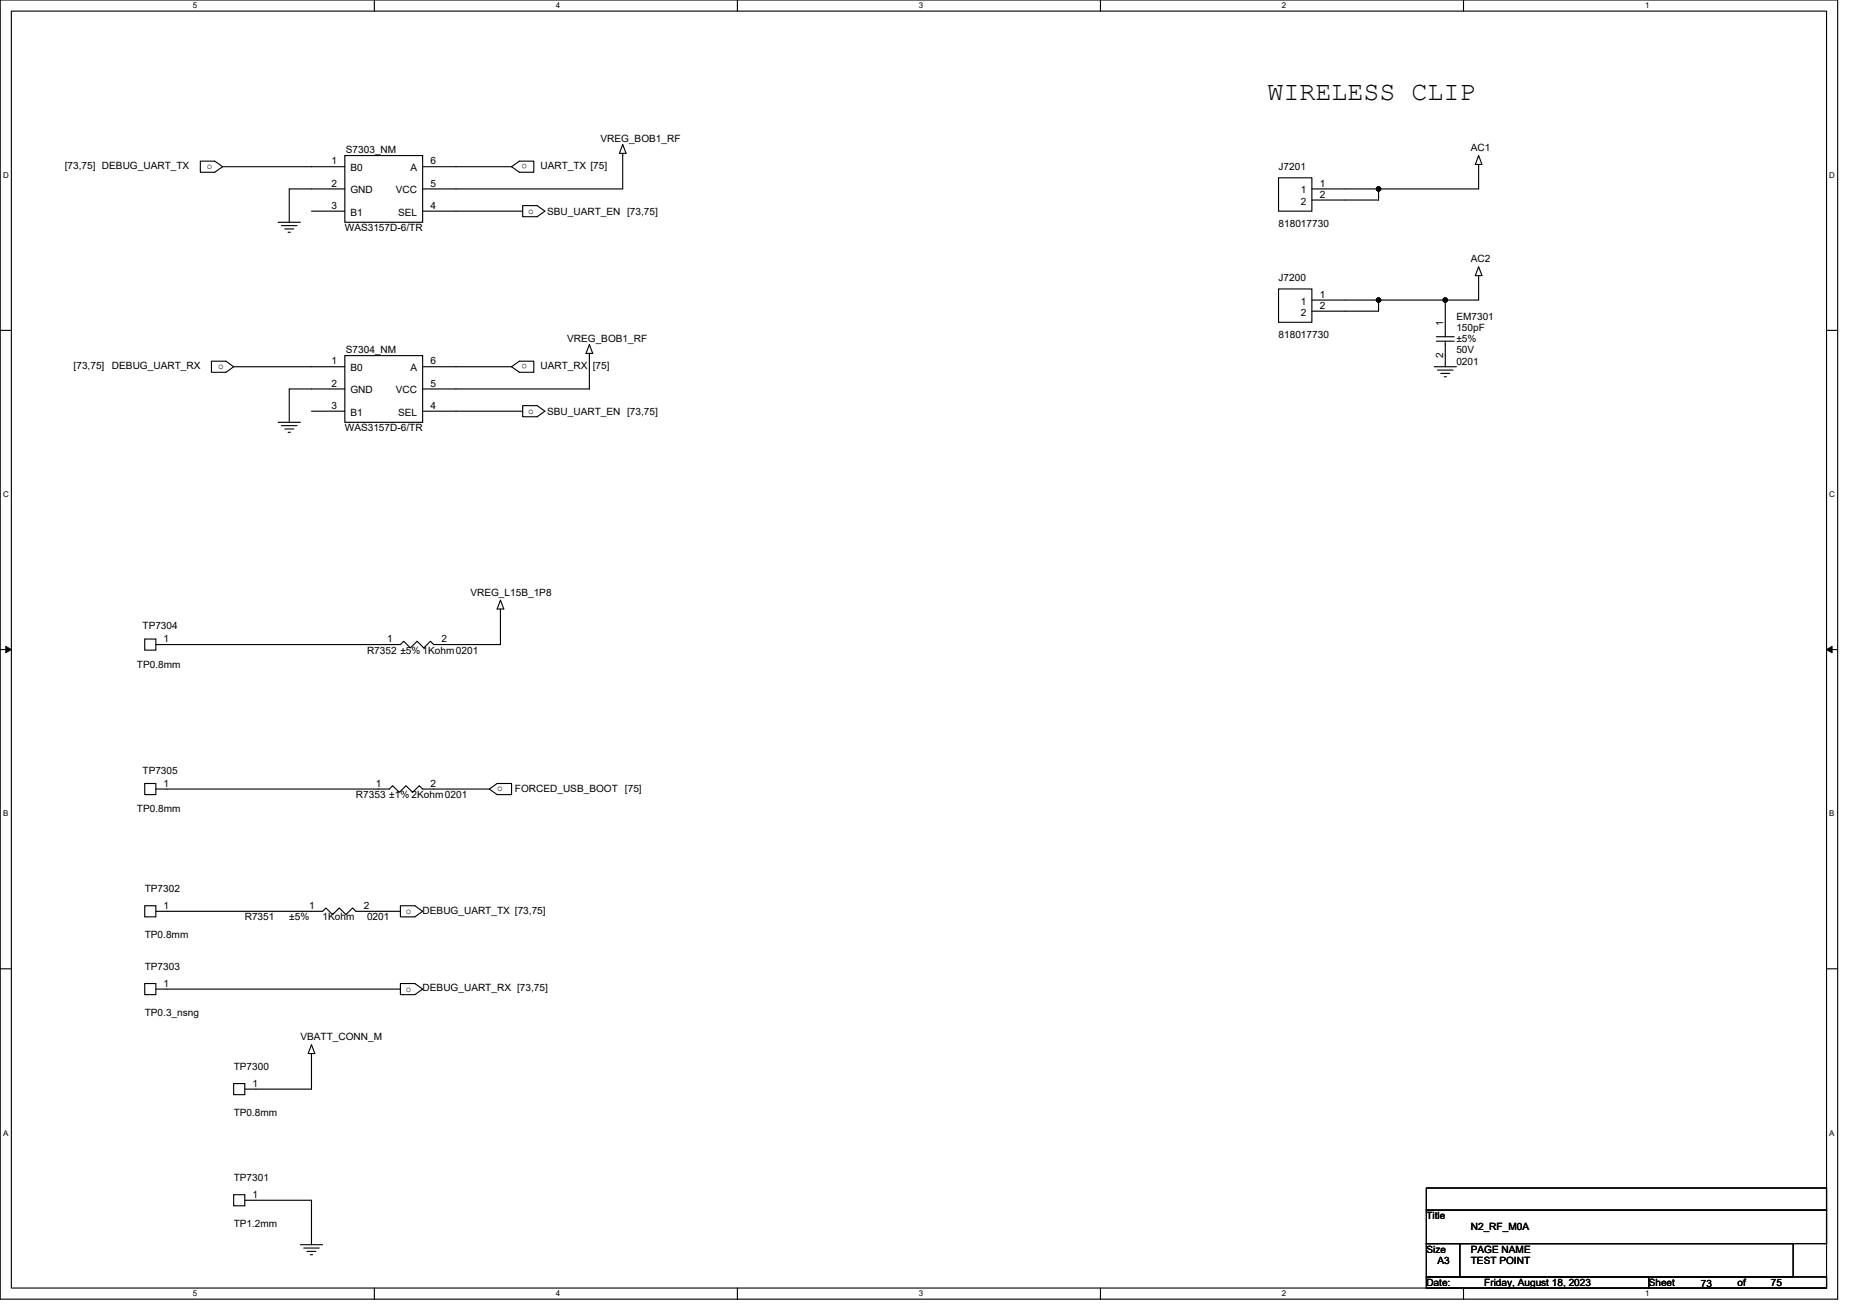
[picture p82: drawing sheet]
<svg xmlns="http://www.w3.org/2000/svg" width="297mm" height="210mm" viewBox="0 0 297 210" stroke-linecap="round" stroke-linejoin="round" font-family="sans-serif">
<defs><g id="words">
<text font-size="4.3" x="202.7" y="16">WIRELESS CLIP</text>
<g font-size="1.6">
<text x="96.1" y="22.8">VREG_BOB1_RF</text>
<text x="10.4" y="27">[73,75] DEBUG_UART_TX</text>
<text x="33.1" y="27.1">o</text>
<text x="53" y="26.3">1</text>
<text x="53" y="29.9">2</text>
<text x="55.3" y="24.5">S7303_NM</text>
<text x="56" y="27.4">B0</text>
<text x="65.6" y="27.4">A</text>
<text x="68.8" y="29.9">5</text>
<text x="68.8" y="26.3">6</text>
<text x="84.3" y="26.2" transform="rotate(180 84.3 26.2)">o</text>
<text x="86.5" y="27">UART_TX [75]</text>
<text x="204.5" y="27.2">J7201</text>
<text x="211.1" y="29.9">1</text>
<text x="235.3" y="24.2">AC1</text>
<text x="53" y="33.4">3</text>
<text x="56" y="30.9">GND</text>
<text x="56" y="34.5">B1</text>
<text x="63.3" y="30.9">VCC</text>
<text x="63.7" y="34.5">SEL</text>
<text x="68.8" y="33.4">4</text>
<text x="84.5" y="34.2">o</text>
<text x="87.5" y="34.3">SBU_UART_EN [73,75]</text>
<text x="208.1" y="30.9">1</text>
<text x="208.1" y="32.7">2</text>
<text x="211.1" y="31.6">2</text>
<text x="55.2" y="37">WAS3157D-6/TR</text>
<text x="204.5" y="36.3">818017730</text>
<text x="235.3" y="42">AC2</text>
<text x="204.5" y="45">J7200</text>
<text x="211.1" y="47.6">1</text>
<text x="208.1" y="48.7">1</text>
<text x="208.1" y="50.5">2</text>
<text x="211.1" y="49.4">2</text>
<text x="230.8" y="52.1" transform="rotate(-90 230.8 52.1)">1</text>
<text x="233" y="51.2">EM7301</text>
<text x="233" y="53">150pF</text>
<text x="11.8" y="59">[73,75]</text>
<text x="17.9" y="59">DEBUG_UART_RX</text>
<text x="34.9" y="59.1">o</text>
<text x="53" y="58.3">1</text>
<text x="55.3" y="56.5">S7304_NM</text>
<text x="56" y="59.4">B0</text>
<text x="65.6" y="59.4">A</text>
<text x="68.8" y="58.3">6</text>
<text x="84.3" y="58.2" transform="rotate(180 84.3 58.2)">o</text>
<text x="86.5" y="59">UART_RX [75]</text>
<text x="90.7" y="54.8">VREG_BOB1_RF</text>
<text x="204.5" y="54.1">818017730</text>
<text x="230.8" y="57.3" transform="rotate(-90 230.8 57.3)">2</text>
<text x="233" y="58.3">0201</text>
<text x="233" y="56.5">50V</text>
<text x="233" y="54.8">±5%</text>
<text x="53" y="61.9">2</text>
<text x="53" y="65.4">3</text>
<text x="56" y="62.9">GND</text>
<text x="63.3" y="62.9">VCC</text>
<text x="68.8" y="65.4">4</text>
<text x="68.8" y="61.9">5</text>
<text x="55.2" y="69">WAS3157D-6/TR</text>
<text x="56" y="66.5">B1</text>
<text x="63.7" y="66.5">SEL</text>
<text x="84.5" y="66.2">o</text>
<text x="87.5" y="66.3">SBU_UART_EN [73,75]</text>
<text x="75.2" y="95.3">VREG_L15B_1P8</text>
<text x="22.8" y="100.6">TP7304</text>
<text x="21.9" y="106.9">TP0.8mm</text>
<text x="26.2" y="102.8">1</text>
<text x="58.7" y="104.6">R7352 ±5% 1Kohm0201</text>
<text x="61.9" y="102.8">1</text>
<text x="70.6" y="102.8">2</text>
<text x="22.8" y="123.8">TP7305</text>
<text x="26.2" y="125.9">1</text>
<text x="60.1" y="125.9">1</text>
<text x="68.8" y="125.9">2</text>
<text x="21.9" y="130">TP0.8mm</text>
<text x="56.9" y="127.7">R7353 ±1% 2Kohm0201</text>
<text x="79.5" y="126.6">o</text>
<text x="82.4" y="126.8">FORCED_USB_BOOT</text>
<text x="100" y="126.8">[75]</text>
<text x="23.2" y="142.8">TP7302</text>
<text x="26.2" y="145.4">1</text>
<text x="39.2" y="147.2">R7351</text>
<text x="46.3" y="147.2">±5%</text>
<text x="49.5" y="145.4">1</text>
<text x="51.6" y="147.2">1Kohm</text>
<text x="58.2" y="145.4">2</text>
<text x="58.7" y="147.2">0201</text>
<text x="64.9" y="146.2">o</text>
<text x="67.6" y="146.2">DEBUG_UART_TX [73,75]</text>
<text x="23.2" y="150.1">TP0.8mm</text>
<text x="23.2" y="155.2">TP7303</text>
<text x="26.2" y="157.9">1</text>
<text x="64.9" y="158.6">o</text>
<text x="67.6" y="158.6">DEBUG_UART_RX [73,75]</text>
<text x="23.2" y="162.5">TP0.3_nsng</text>
<text x="48" y="166.4">VBATT_CONN_M</text>
<text x="37.4" y="171.2">TP7300</text>
<text x="40.4" y="173.9">1</text>
<text x="37.4" y="178.5">TP0.8mm</text>
<text x="37.4" y="189">TP7301</text>
<text x="40.4" y="191.7">1</text>
<text x="37.4" y="196.3">TP1.2mm</text>
<text x="228.2" y="195.1">Title</text>
<text x="235.3" y="196.8">N2_RF_M0A</text>
<text x="228.2" y="200.4">Size</text>
<text x="229.9" y="202.2">A3</text>
<text x="235.3" y="200.4">PAGE NAME</text>
<text x="235.3" y="202.2">TEST POINT</text>
<text x="228.2" y="205.7">Date:</text>
<text x="237.4" y="205.7">Friday, August 18, 2023</text>
<text x="263.7" y="205.7">Sheet</text>
<text x="272.1" y="205.9">73</text>
<text x="277.9" y="205.7">of</text>
<text x="283.3" y="205.7">75</text>
</g>
<g font-size="1.3">
<text x="30.8" y="1.3">5</text>
<text x="88.9" y="1.3">4</text>
<text x="147" y="1.3">3</text>
<text x="205.1" y="1.3">2</text>
<text x="263.1" y="1.3">1</text>
<text x=".5" y="28.5">D</text>
<text x="292.6" y="28.5">D</text>
<text x=".5" y="79.5">C</text>
<text x="292.6" y="79.5">C</text>
<text x=".5" y="130.6">B</text>
<text x="292.6" y="130.6">B</text>
<text x=".5" y="181.7">A</text>
<text x="292.6" y="181.7">A</text>
<text x="30.8" y="207.4">5</text>
<text x="88.9" y="207.4">4</text>
<text x="147" y="207.4">3</text>
<text x="205.1" y="207.4">2</text>
<text x="263.1" y="207.4">1</text>
</g>
</g></defs>
<path d="M0 0h293.9v207.8h-293.9zM1.8 1.8h290.4v204.3h-290.4z" fill="none" stroke="#000" stroke-width=".18"/>
<g fill="#fff">
<path d="M30.8 .2h.8v1.4h-.8z"/>
<path d="M30.8 206.2h.8v1.5h-.8z"/>
</g>
<path d="M59.9 0v1.8M59.9 206.1v1.7" fill="none" stroke="#000" stroke-width=".18"/>
<g fill="#fff">
<path d="M88.9 .2h.7v1.4h-.7z"/>
<path d="M88.9 206.2h.7v1.5h-.7z"/>
</g>
<path d="M118 0v1.8M118 206.1v1.7" fill="none" stroke="#000" stroke-width=".18"/>
<g fill="#fff">
<path d="M147 .2h.7v1.4h-.7z"/>
<path d="M147 206.2h.7v1.5h-.7z"/>
</g>
<path d="M176 0v1.8M176 206.1v1.7" fill="none" stroke="#000" stroke-width=".18"/>
<g fill="#fff">
<path d="M205.1 .2h.7v1.4h-.7z"/>
<path d="M205.1 206.2h.7v1.5h-.7z"/>
</g>
<path d="M234.1 0v1.8M234.1 206.1v1.7" fill="none" stroke="#000" stroke-width=".18"/>
<g fill="#fff">
<path d="M263.1 .2h.7v1.4h-.7z"/>
<path d="M263.1 206.2h.7v1.5h-.7z"/>
<path d="M.5 27.3h.9v1.4h-.9z"/>
<path d="M292.6 27.3h.9v1.4h-.9z"/>
<path d="M.5 78.4h.9v1.4h-.9z"/>
<path d="M292.6 78.4h.9v1.4h-.9z"/>
</g>
<path d="M0 52.9h1.8M292.2 52.9h1.7" fill="none" stroke="#000" stroke-width=".18"/>
<g fill="#fff">
<path d="M.5 129.5h.8v1.4h-.8z"/>
<path d="M292.6 129.5h.9v1.4h-.9z"/>
</g>
<path d="M0 103.9h1.8M292.2 103.9h1.7" fill="none" stroke="#000" stroke-width=".18"/>
<path d="M.9 103.4l.9 .5-.9 .5zM292.2 103.9l.9-.5v1z" fill="#000"/>
<path d="M.9 103.4l.9 .5-.9 .5zM292.2 103.9l.9-.5v1z" fill="none" stroke="#000" stroke-width=".16"/>
<g fill="#fff">
<path d="M.5 180.5h.8v1.5h-.8z"/>
<path d="M292.6 180.5h.9v1.5h-.9z"/>
</g>
<g fill="none" stroke="#000" stroke-width=".18">
<path d="M32 25.8h2.4l1.2 .9-1.2 .9h-2.4zM35.6 26.7h19.6M44.5 35.6h3.5M45 36.1h2.5M45.6 36.6h1.4M46.1 37.2h.3M49.8 33.8h5.4M55.2 24.9h12.4v10.7h-12.4zM55.2 30.2h-8.9v5.4M67.6 33.8h16M67.6 26.7h14.2M81.8 26.7l1.3-.9h2.3v1.8h-2.3z"/>
<path d="M83.6 32.9h2.3l1.3 .9-1.3 .9h-2.3zM99.6 23.1l.5 1.4h-1zM99.6 24.5v5.7h-32M204.5 28.4h5.3v5.4h-5.3zM209.8 30.2h10.7M220.5 30.2v1.8h-10.7M236.5 24.9l.5 1.4h-1zM236.5 26.3v3.9h-16M33.8 57.8h2.3l1.3 .9-1.3 .9h-2.3zM37.4 58.7h17.8M55.2 56.9h12.4v10.7h-12.4zM67.6 58.7h14.2"/>
<path d="M81.8 58.7l1.3-.9h2.3v1.8h-2.3zM94.3 55.1l.5 1.4h-1.1zM94.3 56.5v5.7h-26.7M204.5 46.2h5.3v5.4h-5.3zM209.8 48h10.7M229.4 58.7h3.6M229.8 53.9h2.8M229.8 54.6h2.8M229.9 59.2h2.5M230.5 59.7h1.4M231.2 48h-10.7v1.8h-10.7M231.2 48v5.9"/>
<path d="M231.2 54.6v4.1M236.5 42.7l.5 1.4h-1zM236.5 44.1v3.9h-5.3M44.5 67.6h3.5M45 68.1h2.5M45.6 68.6h1.4M46.1 69.2h.3M49.8 65.8h5.4M55.2 62.2h-8.9v5.4M67.6 65.8h16M83.6 64.9h2.3l1.3 .9-1.3 .9h-2.3zM231 60.3h.4"/>
<path d="M80 96l.6 1.4h-1.1zM80 97.4v5.7h-10.6l-.6-.5-1 1.1-1.1-1.1-1.1 1.1-1-1.1-.6 .5h-39.1M23.2 102.2h1.7v1.8h-1.7zM23.2 125.3h1.7v1.8h-1.7zM24.9 126.2h37.4l.5-.5 1.1 1.1 1-1.1 1.1 1.1 1.1-1.1 .5 .5h10.7M78.3 126.2l1.2-.8h2.3v1.7h-2.3zM0 155h1.8M23.2 144.9h1.7v1.8h-1.7zM23.2 157.4h1.7v1.7h-1.7zM24.9 145.8h26.7l.5-.5 1.1 1 1.1-1 1 1 1.1-1 .5 .5h7.1M24.9 158.2h39.1M64 144.9h2.4l1.2 .9-1.2 .9h-2.4z"/>
<path d="M64 157.4h2.4l1.2 .8-1.2 .9h-2.4zM292.2 155h1.7M37.4 173.4h1.8v1.7h-1.8zM49.8 168.6v5.6h-10.6M49.8 167.1l.6 1.5h-1.1zM37.4 191.1h1.8v1.8h-1.8zM39.2 192h10.6v7.1M48 199.1h3.6M48.6 199.7h2.5M228.2 190.1h64v3.5h-64zM228.2 193.6h64v5.4h-64zM228.2 199h5.3v5.3h-5.3z"/>
<path d="M233.5 199h53.3v5.3h-53.3zM49.1 200.2h1.4M49.6 200.7h.4M228.2 204.3h35.5v1.8h-35.5zM263.7 204.3h28.5v1.8h-28.5z"/>
<circle cx="220.5" cy="30.2" r=".35"/>
<circle cx="220.5" cy="48" r=".35"/>
<circle cx="231.2" cy="48" r=".35"/>
</g>
<g fill="#000">
<circle cx="220.5" cy="30.2" r=".35"/>
<circle cx="220.5" cy="48" r=".35"/>
<circle cx="231.2" cy="48" r=".35"/>
</g>
<use href="#words"/>
</svg>
